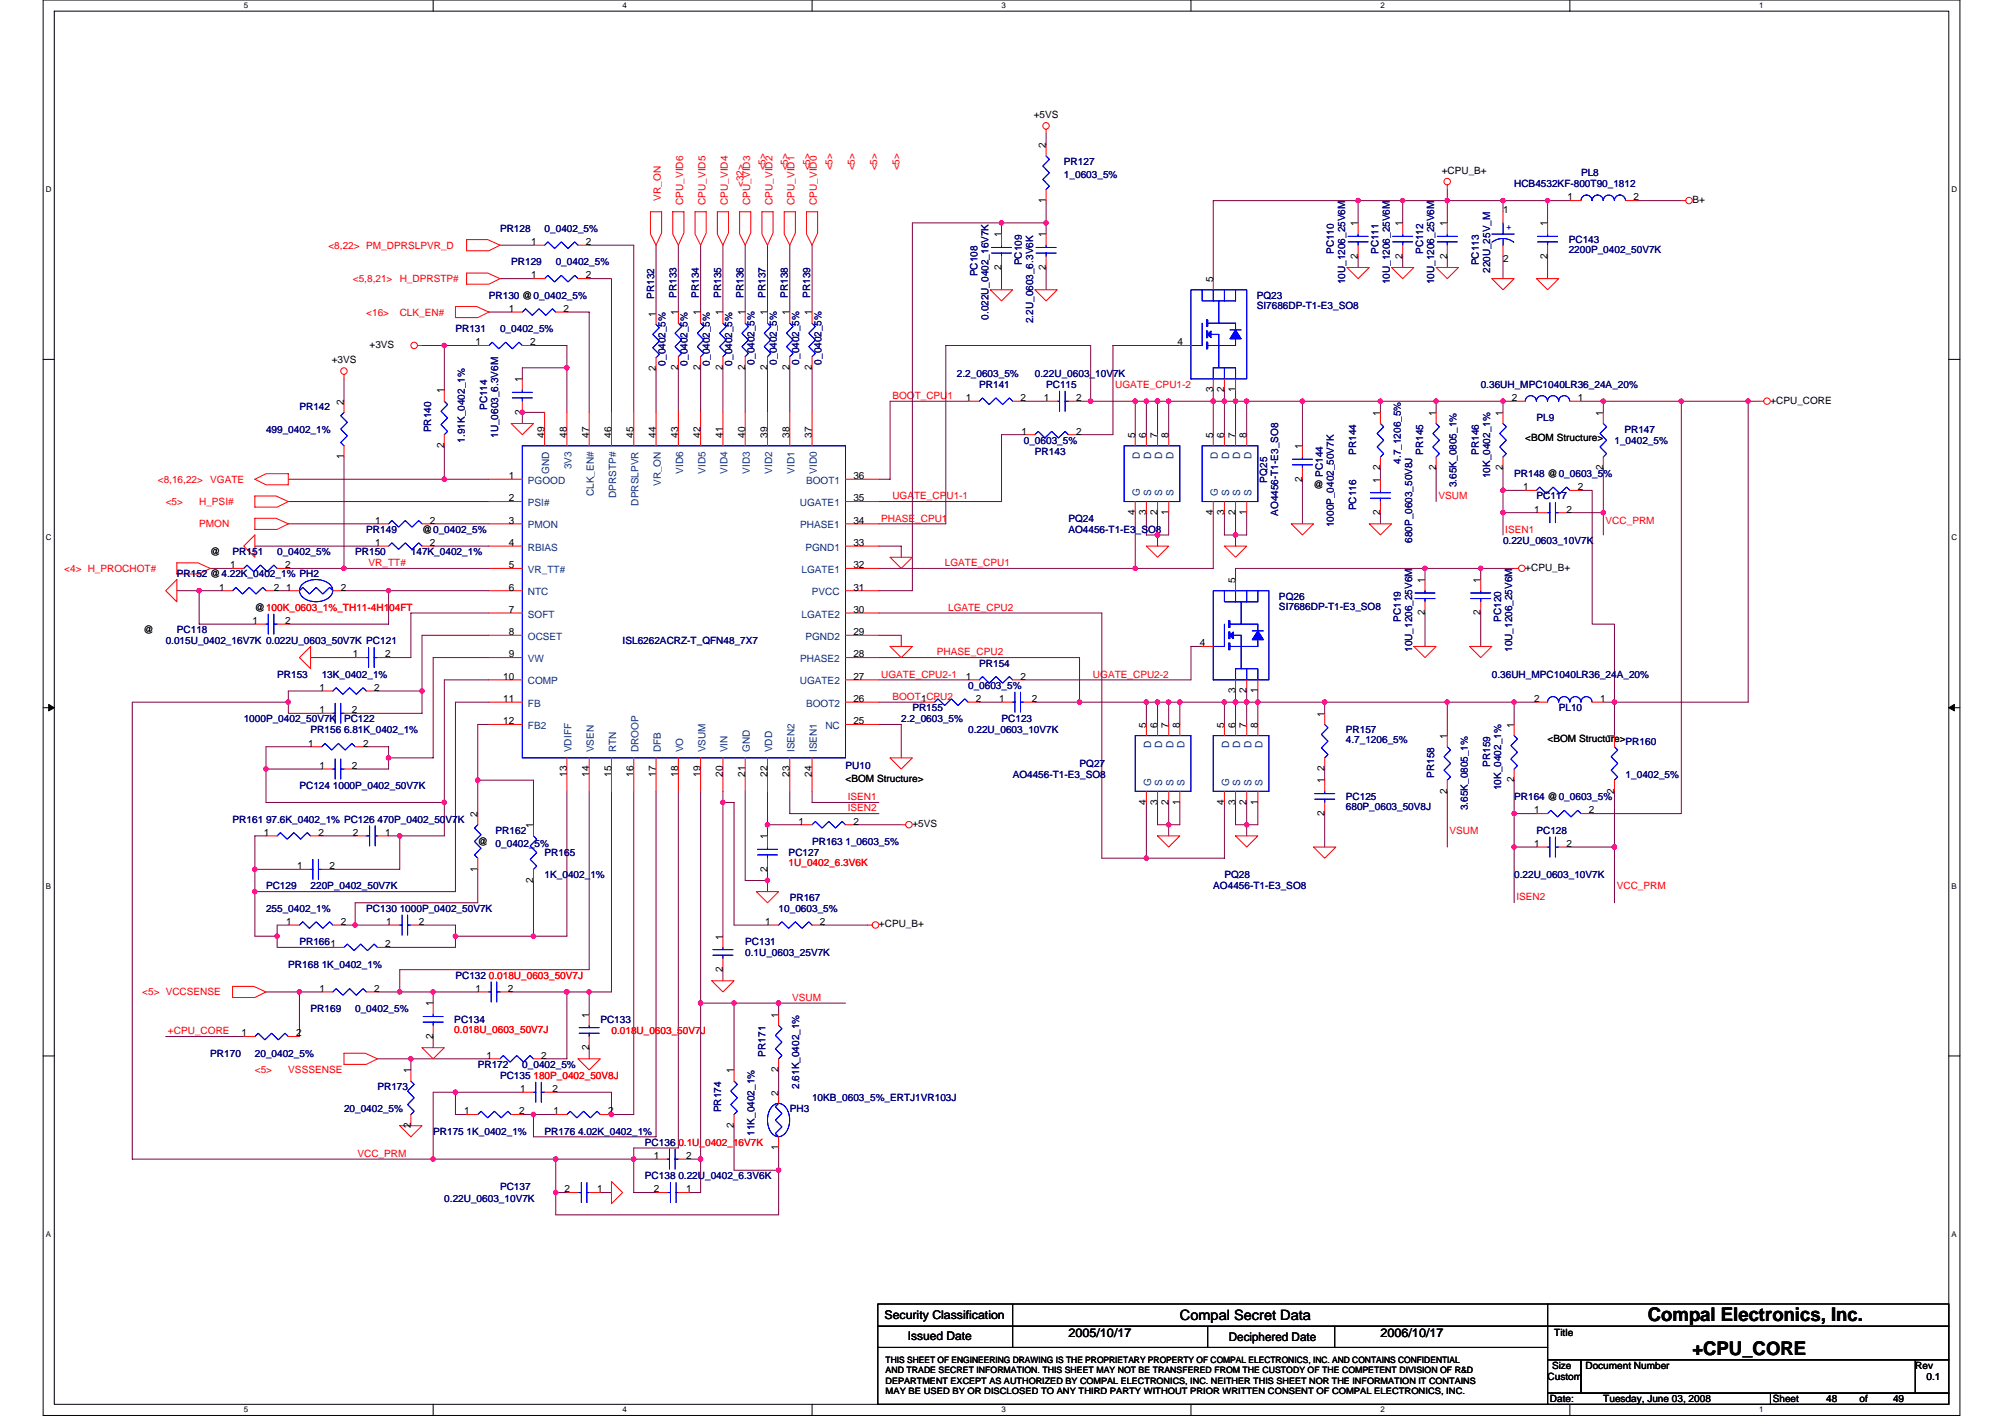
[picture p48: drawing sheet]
<svg xmlns="http://www.w3.org/2000/svg" width="297mm" height="210mm" viewBox="0 0 297 210" stroke-linecap="round" stroke-linejoin="round" font-family="sans-serif">
<defs><g id="words">
<g font-size="2.8">
<text x="244.1" y="195.7">Compal Electronics, Inc.</text>
<text x="250.7" y="200.7">+CPU_CORE</text>
</g>
<text font-size="2.1" x="174.8" y="195.6">Compal Secret Data</text>
<g font-size="1.8">
<text x="131" y="195.4">Security Classification</text>
<text x="134.5" y="198.5">Issued Date</text>
<text x="158.3" y="198.1">2005/10/17</text>
<text x="182.1" y="198.7">Deciphered Date</text>
<text x="204.5" y="198.1">2006/10/17</text>
</g>
<g font-size="1.5">
<text x="153.2" y="17.5">+5VS</text>
<text x="155" y="21.9" transform="rotate(-90 155 21.9)">2</text>
<text x="213.6" y="25.8">+CPU_B+</text>
<text x="232.2" y="29.7">1</text>
<text x="242" y="29.7">2</text>
<text x="148.4" y="35.2" transform="rotate(-90 148.4 35.2)">1</text>
<text x="155" y="35.2" transform="rotate(-90 155 35.2)">1</text>
<text x="155" y="30.1" transform="rotate(-90 155 30.1)">1</text>
<text x="201.2" y="33.5" transform="rotate(-90 201.2 33.5)">1</text>
<text x="207.8" y="33.5" transform="rotate(-90 207.8 33.5)">1</text>
<text x="214.4" y="33.5" transform="rotate(-90 214.4 33.5)">1</text>
<text x="222.7" y="31.5">1</text>
<text x="229.3" y="33.5" transform="rotate(-90 229.3 33.5)">1</text>
<text x="250.7" y="30.1">B+</text>
<text x="78.7" y="36.3">1</text>
<text x="78.7" y="41.3">1</text>
<text x="86.8" y="36.3">2</text>
<text x="86.8" y="41.3">2</text>
<text x="148.4" y="40" transform="rotate(-90 148.4 40)">2</text>
<text x="155" y="40" transform="rotate(-90 155 40)">2</text>
<text x="179.7" y="41.8" transform="rotate(-90 179.7 41.8)">5</text>
<text x="201.2" y="38.3" transform="rotate(-90 201.2 38.3)">2</text>
<text x="207.8" y="38.3" transform="rotate(-90 207.8 38.3)">2</text>
<text x="214.4" y="38.3" transform="rotate(-90 214.4 38.3)">2</text>
<text x="222.7" y="38.8">2</text>
<text x="229.3" y="38.3" transform="rotate(-90 229.3 38.3)">2</text>
<text x="75.4" y="46.2">1</text>
<text x="83.5" y="46.2">2</text>
<text x="97.2" y="46.9" transform="rotate(-90 97.2 46.9)">1</text>
<text x="100.5" y="46.7" transform="rotate(-90 100.5 46.7)">1</text>
<text x="103.8" y="46.7" transform="rotate(-90 103.8 46.7)">1</text>
<text x="107.1" y="46.7" transform="rotate(-90 107.1 46.7)">1</text>
<text x="110.4" y="46.7" transform="rotate(-90 110.4 46.7)">1</text>
<text x="113.7" y="46.7" transform="rotate(-90 113.7 46.7)">1</text>
<text x="117" y="46.7" transform="rotate(-90 117 46.7)">1</text>
<text x="120.3" y="46.7" transform="rotate(-90 120.3 46.7)">1</text>
<text x="49.1" y="53.8">+3VS</text>
<text x="54.8" y="51.5">+3VS</text>
<text x="70.4" y="51.2">1</text>
<text x="78.5" y="51.2">2</text>
<text x="174.5" y="51.2">4</text>
<text x="50.9" y="59.9" transform="rotate(-90 50.9 59.9)">2</text>
<text x="65.8" y="58.3" transform="rotate(-90 65.8 58.3)">1</text>
<text x="77.4" y="56.6" transform="rotate(-90 77.4 56.6)">1</text>
<text x="97.2" y="55" transform="rotate(-90 97.2 55)">2</text>
<text x="100.5" y="54.8" transform="rotate(-90 100.5 54.8)">2</text>
<text x="103.8" y="54.8" transform="rotate(-90 103.8 54.8)">2</text>
<text x="107.1" y="54.8" transform="rotate(-90 107.1 54.8)">2</text>
<text x="110.4" y="54.8" transform="rotate(-90 110.4 54.8)">2</text>
<text x="113.7" y="54.8" transform="rotate(-90 113.7 54.8)">2</text>
<text x="117" y="54.8" transform="rotate(-90 117 54.8)">2</text>
<text x="120.3" y="54.8" transform="rotate(-90 120.3 54.8)">2</text>
<text x="143.1" y="59.4">1</text>
<text x="151.2" y="59.4">2</text>
<text x="154.6" y="59.4">1</text>
<text x="159.4" y="59.4">2</text>
<text x="179.7" y="58.1" transform="rotate(-90 179.7 58.1)">3</text>
<text x="181.4" y="58.1" transform="rotate(-90 181.4 58.1)">2</text>
<text x="183" y="58.1" transform="rotate(-90 183 58.1)">1</text>
<text x="224" y="59.4">2</text>
<text x="233.7" y="59.4">1</text>
<text x="262.3" y="59.8">+CPU_CORE</text>
<text x="77.4" y="61.4" transform="rotate(-90 77.4 61.4)">2</text>
<text x="80.7" y="64.9" transform="rotate(-90 80.7 64.9)">49</text>
<text x="84" y="64.9" transform="rotate(-90 84 64.9)">48</text>
<text x="87.3" y="64.9" transform="rotate(-90 87.3 64.9)">47</text>
<text x="90.6" y="64.9" transform="rotate(-90 90.6 64.9)">46</text>
<text x="93.9" y="64.9" transform="rotate(-90 93.9 64.9)">45</text>
<text x="97.2" y="64.9" transform="rotate(-90 97.2 64.9)">44</text>
<text x="100.5" y="64.9" transform="rotate(-90 100.5 64.9)">43</text>
<text x="103.8" y="64.9" transform="rotate(-90 103.8 64.9)">42</text>
<text x="107.1" y="64.9" transform="rotate(-90 107.1 64.9)">41</text>
<text x="110.4" y="64.9" transform="rotate(-90 110.4 64.9)">40</text>
<text x="113.7" y="64.9" transform="rotate(-90 113.7 64.9)">39</text>
<text x="117" y="64.9" transform="rotate(-90 117 64.9)">38</text>
<text x="120.3" y="64.9" transform="rotate(-90 120.3 64.9)">37</text>
<text x="151.3" y="64.4">1</text>
<text x="159.4" y="64.4">2</text>
<text x="168.2" y="64.9" transform="rotate(-90 168.2 64.9)">5</text>
<text x="169.8" y="64.9" transform="rotate(-90 169.8 64.9)">6</text>
<text x="171.5" y="64.9" transform="rotate(-90 171.5 64.9)">7</text>
<text x="173.1" y="64.9" transform="rotate(-90 173.1 64.9)">8</text>
<text x="179.7" y="64.9" transform="rotate(-90 179.7 64.9)">5</text>
<text x="181.4" y="64.9" transform="rotate(-90 181.4 64.9)">6</text>
<text x="183" y="64.9" transform="rotate(-90 183 64.9)">7</text>
<text x="184.7" y="64.9" transform="rotate(-90 184.7 64.9)">8</text>
<text x="204.5" y="61.6" transform="rotate(-90 204.5 61.6)">1</text>
<text x="212.7" y="61.6" transform="rotate(-90 212.7 61.6)">1</text>
<text x="222.6" y="61.6" transform="rotate(-90 222.6 61.6)">1</text>
<text x="226" y="65.4">&lt;BOM Structure&gt;</text>
<text x="237.5" y="61.6" transform="rotate(-90 237.5 61.6)">1</text>
<text x="50.9" y="68" transform="rotate(-90 50.9 68)">1</text>
<text x="65.8" y="66.4" transform="rotate(-90 65.8 66.4)">2</text>
<text x="75.4" y="71">1</text>
<text x="126.4" y="71">36</text>
<text x="192.9" y="71.3" transform="rotate(-90 192.9 71.3)">2</text>
<text x="192.9" y="66.5" transform="rotate(-90 192.9 66.5)">1</text>
<text x="204.5" y="71.5" transform="rotate(-90 204.5 71.5)">1</text>
<text x="204.5" y="69.7" transform="rotate(-90 204.5 69.7)">2</text>
<text x="212.7" y="69.7" transform="rotate(-90 212.7 69.7)">2</text>
<text x="222.6" y="69.7" transform="rotate(-90 222.6 69.7)">2</text>
<text x="237.5" y="69.7" transform="rotate(-90 237.5 69.7)">2</text>
<text x="55.6" y="77.6">1</text>
<text x="63.7" y="77.6">2</text>
<text x="75.4" y="74.3">2</text>
<text x="75.4" y="77.6">3</text>
<text x="126.4" y="74.3">35</text>
<text x="126.4" y="77.6">34</text>
<text x="168.2" y="76.3" transform="rotate(-90 168.2 76.3)">4</text>
<text x="169.8" y="76.3" transform="rotate(-90 169.8 76.3)">3</text>
<text x="171.5" y="76.3" transform="rotate(-90 171.5 76.3)">2</text>
<text x="173.1" y="76.3" transform="rotate(-90 173.1 76.3)">1</text>
<text x="179.7" y="76.3" transform="rotate(-90 179.7 76.3)">4</text>
<text x="181.4" y="76.3" transform="rotate(-90 181.4 76.3)">3</text>
<text x="183" y="76.3" transform="rotate(-90 183 76.3)">2</text>
<text x="184.7" y="76.3" transform="rotate(-90 184.7 76.3)">1</text>
<text x="194.6" y="72.3">@</text>
<text x="204.5" y="76.3" transform="rotate(-90 204.5 76.3)">2</text>
<text x="225.6" y="72.6">1</text>
<text x="227.3" y="75.9">1</text>
<text x="232.1" y="75.9">2</text>
<text x="233.7" y="72.6">2</text>
<text x="31.2" y="82.2">@</text>
<text x="55.6" y="80.9">1</text>
<text x="62.5" y="78.9">@0_0402_5%</text>
<text x="63.7" y="80.9">2</text>
<text x="75.4" y="80.9">4</text>
<text x="126.4" y="80.9">33</text>
<text x="32.5" y="87.5">1</text>
<text x="34.1" y="84.2">1</text>
<text x="40.6" y="87.5">2</text>
<text x="42.2" y="84.2">2</text>
<text x="42.4" y="87.5">1</text>
<text x="50.5" y="87.5">2</text>
<text x="75.4" y="84.2">5</text>
<text x="75.4" y="87.5">6</text>
<text x="126.4" y="87.5">31</text>
<text x="126.4" y="84.2">32</text>
<text x="183" y="86.3" transform="rotate(-90 183 86.3)">5</text>
<text x="211.1" y="86.3" transform="rotate(-90 211.1 86.3)">1</text>
<text x="219.3" y="86.3" transform="rotate(-90 219.3 86.3)">1</text>
<text x="226" y="84.5">+CPU_B+</text>
<text x="21.2" y="93.8">@</text>
<text x="37.4" y="92.4">1</text>
<text x="37.8" y="90.5">@100K_0603_1%_TH11-4H104FT</text>
<text x="42.2" y="92.4">2</text>
<text x="75.4" y="90.8">7</text>
<text x="75.4" y="94.1">8</text>
<text x="126.4" y="94.1">29</text>
<text x="126.4" y="90.8">30</text>
<text x="177.8" y="95.7">4</text>
<text x="211.1" y="91.1" transform="rotate(-90 211.1 91.1)">2</text>
<text x="219.3" y="91.1" transform="rotate(-90 219.3 91.1)">2</text>
<text x="52.3" y="97.4">1</text>
<text x="57.1" y="97.4">2</text>
<text x="74.6" y="100.7">10</text>
<text x="75.4" y="97.4">9</text>
<text x="126.4" y="100.7">27</text>
<text x="126.4" y="97.4">28</text>
<text x="143.1" y="100.7">1</text>
<text x="151.2" y="100.7">2</text>
<text x="47.3" y="102.3">1</text>
<text x="47.3" y="105.6">1</text>
<text x="52.1" y="105.6">2</text>
<text x="55.4" y="102.3">2</text>
<text x="74.6" y="104">11</text>
<text x="74.6" y="107.3">12</text>
<text x="126.4" y="107.3">25</text>
<text x="126.4" y="104">26</text>
<text x="136.5" y="104">1</text>
<text x="144.6" y="104">2</text>
<text x="148" y="104">1</text>
<text x="152.8" y="104">2</text>
<text x="169.8" y="107.8" transform="rotate(-90 169.8 107.8)">5</text>
<text x="171.5" y="107.8" transform="rotate(-90 171.5 107.8)">6</text>
<text x="173.1" y="107.8" transform="rotate(-90 173.1 107.8)">7</text>
<text x="174.8" y="107.8" transform="rotate(-90 174.8 107.8)">8</text>
<text x="181.4" y="107.8" transform="rotate(-90 181.4 107.8)">5</text>
<text x="183" y="102.7" transform="rotate(-90 183 102.7)">3</text>
<text x="183" y="107.8" transform="rotate(-90 183 107.8)">6</text>
<text x="184.7" y="102.7" transform="rotate(-90 184.7 102.7)">2</text>
<text x="184.7" y="107.8" transform="rotate(-90 184.7 107.8)">7</text>
<text x="186.3" y="102.7" transform="rotate(-90 186.3 102.7)">1</text>
<text x="186.3" y="107.8" transform="rotate(-90 186.3 107.8)">8</text>
<text x="196.2" y="106.2" transform="rotate(-90 196.2 106.2)">1</text>
<text x="224.3" y="107.8" transform="rotate(-90 224.3 107.8)">1</text>
<text x="227.3" y="104">2</text>
<text x="237" y="104">1</text>
<text x="45.7" y="110.6">1</text>
<text x="47.3" y="113.9">1</text>
<text x="52.1" y="113.9">2</text>
<text x="53.8" y="110.6">2</text>
<text x="214.4" y="109.5" transform="rotate(-90 214.4 109.5)">1</text>
<text x="229.3" y="110">&lt;BOM Structure&gt;PR160</text>
<text x="239.2" y="109.5" transform="rotate(-90 239.2 109.5)">1</text>
<text x="84" y="115.1" transform="rotate(-90 84 115.1)">13</text>
<text x="87.3" y="115.1" transform="rotate(-90 87.3 115.1)">14</text>
<text x="90.6" y="115.1" transform="rotate(-90 90.6 115.1)">15</text>
<text x="93.9" y="115.1" transform="rotate(-90 93.9 115.1)">16</text>
<text x="97.2" y="115.1" transform="rotate(-90 97.2 115.1)">17</text>
<text x="100.5" y="115.1" transform="rotate(-90 100.5 115.1)">18</text>
<text x="103.8" y="115.1" transform="rotate(-90 103.8 115.1)">19</text>
<text x="107.1" y="115.1" transform="rotate(-90 107.1 115.1)">20</text>
<text x="110.4" y="115.1" transform="rotate(-90 110.4 115.1)">21</text>
<text x="113.7" y="115.1" transform="rotate(-90 113.7 115.1)">22</text>
<text x="117" y="115.1" transform="rotate(-90 117 115.1)">23</text>
<text x="120.3" y="115.1" transform="rotate(-90 120.3 115.1)">24</text>
<text x="125.3" y="115.9">&lt;BOM Structure&gt;</text>
<text x="169.8" y="119.2" transform="rotate(-90 169.8 119.2)">4</text>
<text x="171.5" y="119.2" transform="rotate(-90 171.5 119.2)">3</text>
<text x="173.1" y="119.2" transform="rotate(-90 173.1 119.2)">2</text>
<text x="174.8" y="119.2" transform="rotate(-90 174.8 119.2)">1</text>
<text x="181.4" y="119.2" transform="rotate(-90 181.4 119.2)">4</text>
<text x="183" y="119.2" transform="rotate(-90 183 119.2)">3</text>
<text x="184.7" y="119.2" transform="rotate(-90 184.7 119.2)">2</text>
<text x="186.3" y="119.2" transform="rotate(-90 186.3 119.2)">1</text>
<text x="196.2" y="116.1" transform="rotate(-90 196.2 116.1)">1</text>
<text x="196.2" y="114.3" transform="rotate(-90 196.2 114.3)">2</text>
<text x="214.4" y="117.6" transform="rotate(-90 214.4 117.6)">2</text>
<text x="224.3" y="115.9" transform="rotate(-90 224.3 115.9)">2</text>
<text x="239.2" y="117.6" transform="rotate(-90 239.2 117.6)">2</text>
<text x="39.1" y="123.8">1</text>
<text x="47.2" y="123.8">2</text>
<text x="52.3" y="123.8">2</text>
<text x="57.1" y="123.8">1</text>
<text x="70.8" y="121" transform="rotate(-90 70.8 121)">2</text>
<text x="70.8" y="125.2">@</text>
<text x="79" y="122.7" transform="rotate(-90 79 122.7)">1</text>
<text x="113.7" y="124.3" transform="rotate(-90 113.7 124.3)">1</text>
<text x="118.3" y="122.2">1</text>
<text x="126.4" y="122.2">2</text>
<text x="135.2" y="122.5">+5VS</text>
<text x="196.2" y="120.9" transform="rotate(-90 196.2 120.9)">2</text>
<text x="227.3" y="125.5">1</text>
<text x="227.3" y="120.5">1</text>
<text x="232.1" y="125.5">2</text>
<text x="235.4" y="120.5">2</text>
<text x="44" y="128.8">1</text>
<text x="48.8" y="128.8">2</text>
<text x="70.8" y="129.1" transform="rotate(-90 70.8 129.1)">1</text>
<text x="79" y="130.8" transform="rotate(-90 79 130.8)">2</text>
<text x="113.7" y="129.1" transform="rotate(-90 113.7 129.1)">2</text>
<text x="42.4" y="137">1</text>
<text x="50.5" y="137">2</text>
<text x="57.2" y="137">1</text>
<text x="62" y="137">2</text>
<text x="113.4" y="137">1</text>
<text x="121.5" y="137">2</text>
<text x="130.2" y="137.4">+CPU_B+</text>
<text x="57.1" y="140.3">2</text>
<text x="107.1" y="144" transform="rotate(-90 107.1 144)">2</text>
<text x="107.1" y="139.2" transform="rotate(-90 107.1 139.2)">1</text>
<text x="47.3" y="146.9">1</text>
<text x="55.4" y="146.9">2</text>
<text x="64.2" y="149.1" transform="rotate(-90 64.2 149.1)">1</text>
<text x="70.4" y="146.9">1</text>
<text x="75.2" y="146.9">2</text>
<text x="35.8" y="153.5">1</text>
<text x="43.9" y="153.5">2</text>
<text x="64.2" y="153.9" transform="rotate(-90 64.2 153.9)">2</text>
<text x="87.3" y="155.5" transform="rotate(-90 87.3 155.5)">2</text>
<text x="87.3" y="150.7" transform="rotate(-90 87.3 150.7)">1</text>
<text x="115.3" y="150.7" transform="rotate(-90 115.3 150.7)">1</text>
<text x="60.9" y="159" transform="rotate(-90 60.9 159)">1</text>
<text x="72.1" y="156.8">1</text>
<text x="77" y="161.8">1</text>
<text x="80.2" y="156.8">2</text>
<text x="81.8" y="161.8">2</text>
<text x="108.7" y="159" transform="rotate(-90 108.7 159)">1</text>
<text x="115.3" y="158.8" transform="rotate(-90 115.3 158.8)">2</text>
<text x="60.9" y="167.1" transform="rotate(-90 60.9 167.1)">2</text>
<text x="68.8" y="165.1">1</text>
<text x="76.9" y="165.1">2</text>
<text x="82" y="165.1">1</text>
<text x="90.1" y="165.1">2</text>
<text x="108.7" y="167.1" transform="rotate(-90 108.7 167.1)">2</text>
<text x="115.3" y="162.3" transform="rotate(-90 115.3 162.3)">2</text>
<text x="96.9" y="171.7">1</text>
<text x="101.7" y="171.7">2</text>
<text x="115.3" y="170.4" transform="rotate(-90 115.3 170.4)">1</text>
<text x="83.6" y="176.6">2</text>
<text x="88.5" y="176.6">1</text>
<text x="96.9" y="176.6">2</text>
<text x="101.7" y="176.6">1</text>
<text x="230.3" y="198">Title</text>
<text x="229.9" y="202.8">Size</text>
<text x="234.9" y="202.8">Document Number</text>
<text x="283.8" y="202.8">Rev</text>
<text x="229.3" y="204.4">Custom</text>
<text x="229.6" y="207.7">Date:</text>
<text x="237.5" y="207.7">Tuesday, June 03, 2008</text>
<text x="262.6" y="207.7">Sheet</text>
<text x="270.5" y="207.7">48</text>
<text x="275.5" y="207.7">of</text>
<text x="280.5" y="207.7">49</text>
<text x="285.4" y="204.4">0.1</text>
</g>
<g font-size="1.5" fill="#f00">
<text x="97.9" y="29.7" transform="rotate(-90 97.9 29.7)">VR_ON</text>
<text x="110.1" y="27.7" transform="rotate(-90 110.1 27.7)">&lt;32&gt;</text>
<text x="113.4" y="25.3" transform="rotate(-90 113.4 25.3)">&lt;5&gt;</text>
<text x="116.7" y="25.3" transform="rotate(-90 116.7 25.3)">&lt;5&gt;</text>
<text x="120" y="25.3" transform="rotate(-90 120 25.3)">&lt;5&gt;</text>
<text x="123.3" y="25.3" transform="rotate(-90 123.3 25.3)">&lt;5&gt;</text>
<text x="126.6" y="25.3" transform="rotate(-90 126.6 25.3)">&lt;5&gt;</text>
<text x="129.9" y="25.3" transform="rotate(-90 129.9 25.3)">&lt;5&gt;</text>
<text x="133.2" y="25.3" transform="rotate(-90 133.2 25.3)">&lt;5&gt;</text>
<text x="101.2" y="30.4" transform="rotate(-90 101.2 30.4)">CPU_VID6</text>
<text x="104.5" y="30.4" transform="rotate(-90 104.5 30.4)">CPU_VID5</text>
<text x="107.8" y="30.4" transform="rotate(-90 107.8 30.4)">CPU_VID4</text>
<text x="111.1" y="30.4" transform="rotate(-90 111.1 30.4)">CPU_VID3</text>
<text x="114.4" y="30.4" transform="rotate(-90 114.4 30.4)">CPU_VID2</text>
<text x="117.7" y="30.4" transform="rotate(-90 117.7 30.4)">CPU_VID1</text>
<text x="121" y="30.4" transform="rotate(-90 121 30.4)">CPU_VID0</text>
<text x="48.7" y="36.8">&lt;8,22&gt; PM_DPRSLPVR_D</text>
<text x="52.3" y="41.8">&lt;5,8,21&gt;</text>
<text x="59.2" y="41.8">H_DPRSTP#</text>
<text x="54.3" y="46.7">&lt;16&gt;</text>
<text x="59.2" y="46.7">CLK_EN#</text>
<text x="132.2" y="59.1">BOOT_CPU1</text>
<text x="165.2" y="57.4">UGATE_CPU1-2</text>
<text x="23.4" y="71.5">&lt;8,16,22&gt;</text>
<text x="31.2" y="71.5">VGATE</text>
<text x="24.5" y="74.8">&lt;5&gt;</text>
<text x="29.5" y="74.8">H_PSI#</text>
<text x="130.6" y="77.3">PHASE_CPU1</text>
<text x="132.2" y="74">UGATE_CPU1-1</text>
<text x="213.1" y="74">VSUM</text>
<text x="237.9" y="77.6">VCC_PRM</text>
<text x="29.5" y="78.1">PMON</text>
<text x="54.6" y="83.9">VR_TT#</text>
<text x="140" y="83.9">LGATE_CPU1</text>
<text x="223" y="78.9">ISEN1</text>
<text x="9.5" y="84.7">&lt;4&gt; H_PROCHOT#</text>
<text x="140.5" y="90.5">LGATE_CPU2</text>
<text x="130.6" y="100.4">UGATE_CPU2-1</text>
<text x="138.8" y="97.1">PHASE_CPU2</text>
<text x="161.9" y="100.4">UGATE_CPU2-2</text>
<text x="132.2" y="103.7">BOOT_CPU2</text>
<text x="125.6" y="118.5">ISEN1</text>
<text x="125.6" y="120.2">ISEN2</text>
<text x="214.8" y="123.5">VSUM</text>
<text x="116.8" y="128.3">1U_0402_6.3V6K</text>
<text x="239.5" y="131.7">VCC_PRM</text>
<text x="224.7" y="133.4">ISEN2</text>
<text x="21.1" y="147.4">&lt;5&gt; VCCSENSE</text>
<text x="72.4" y="145">0.018U_0603_50V7J</text>
<text x="117.3" y="148.3">VSUM</text>
<text x="24.9" y="153.2">+CPU_CORE</text>
<text x="67.3" y="153.1">0.018U_0603_50V7J</text>
<text x="90.6" y="153.2">0.018U_0603_50V7J</text>
<text x="37.8" y="159">&lt;5&gt;</text>
<text x="42.7" y="159">VSSSENSE</text>
<text x="79" y="159.8">180P_0402_50V8J</text>
<text x="53" y="171.4">VCC_PRM</text>
<text x="100.5" y="169.7">0.1U_0402_16V7K</text>
</g>
<g font-size="1.5" fill="#000080">
<text x="157.6" y="24.4">PR127</text>
<text x="157.6" y="26.4">1_0603_5%</text>
<text x="224.3" y="27.7">HCB4532KF-800T90_1812</text>
<text x="234.2" y="26.1">PL8</text>
<text x="74.1" y="34.4">PR128</text>
<text x="80.7" y="34.4">0_0402_5%</text>
<text x="75.7" y="39.3">PR129</text>
<text x="82.3" y="39.3">0_0402_5%</text>
<text x="144.8" y="40.9" transform="rotate(-90 144.8 40.9)">PC108</text>
<text x="151.4" y="39.3" transform="rotate(-90 151.4 39.3)">PC109</text>
<text x="197.6" y="37.6" transform="rotate(-90 197.6 37.6)">PC110</text>
<text x="204.2" y="37.6" transform="rotate(-90 204.2 37.6)">PC111</text>
<text x="210.8" y="37.6" transform="rotate(-90 210.8 37.6)">PC112</text>
<text x="219.1" y="39.3" transform="rotate(-90 219.1 39.3)">PC113</text>
<text x="220.7" y="40.4" transform="rotate(-90 220.7 40.4)">220U_25V_M</text>
<text x="232.4" y="36">PC143</text>
<text x="232.4" y="37.5">2200P_0402_50V7K</text>
<text x="72.4" y="44.3">PR130 @0_0402_5%</text>
<text x="96.9" y="44.2" transform="rotate(-90 96.9 44.2)">PR132</text>
<text x="100.2" y="44.1" transform="rotate(-90 100.2 44.1)">PR133</text>
<text x="103.5" y="44.1" transform="rotate(-90 103.5 44.1)">PR134</text>
<text x="106.8" y="44.1" transform="rotate(-90 106.8 44.1)">PR135</text>
<text x="110.1" y="44.1" transform="rotate(-90 110.1 44.1)">PR136</text>
<text x="113.4" y="44.1" transform="rotate(-90 113.4 44.1)">PR137</text>
<text x="116.7" y="44.1" transform="rotate(-90 116.7 44.1)">PR138</text>
<text x="120" y="44.1" transform="rotate(-90 120 44.1)">PR139</text>
<text x="146.4" y="47.4" transform="rotate(-90 146.4 47.4)">0.022U_0402_16V7K</text>
<text x="153.1" y="47.9" transform="rotate(-90 153.1 47.9)">2.2U_0603_6.3V6K</text>
<text x="186.2" y="44.3">PQ23</text>
<text x="186.2" y="45.7">SI7686DP-T1-E3_SO8</text>
<text x="199.3" y="42.1" transform="rotate(-90 199.3 42.1)">10U_1206_25V6M</text>
<text x="205.9" y="42.1" transform="rotate(-90 205.9 42.1)">10U_1206_25V6M</text>
<text x="212.5" y="42.1" transform="rotate(-90 212.5 42.1)">10U_1206_25V6M</text>
<text x="67.5" y="49.2">PR131</text>
<text x="74.1" y="49.2">0_0402_5%</text>
<text x="111.8" y="54" transform="rotate(-90 111.8 54)">0_0402_5%</text>
<text x="115.1" y="54" transform="rotate(-90 115.1 54)">0_0402_5%</text>
<text x="118.4" y="54" transform="rotate(-90 118.4 54)">0_0402_5%</text>
<text x="121.7" y="54" transform="rotate(-90 121.7 54)">0_0402_5%</text>
<text x="98.6" y="54.1" transform="rotate(-90 98.6 54.1)">0_0402_5%</text>
<text x="101.9" y="54.1" transform="rotate(-90 101.9 54.1)">0_0402_5%</text>
<text x="105.2" y="54.1" transform="rotate(-90 105.2 54.1)">0_0402_5%</text>
<text x="108.5" y="54.1" transform="rotate(-90 108.5 54.1)">0_0402_5%</text>
<text x="141.8" y="55.8">2.2_0603_5%</text>
<text x="145.1" y="57.5">PR141</text>
<text x="153.3" y="55.8">0.22U_0603_10V7K</text>
<text x="155" y="57.5">PC115</text>
<text x="219.4" y="57.5">0.36UH_MPC1040LR36_24A_20%</text>
<text x="39.4" y="64.1">499_0402_1%</text>
<text x="44.4" y="60.8">PR142</text>
<text x="63.9" y="64.1" transform="rotate(-90 63.9 64.1)">PR140</text>
<text x="68.9" y="65.6" transform="rotate(-90 68.9 65.6)">1.91K_0402_1%</text>
<text x="72.2" y="60.7" transform="rotate(-90 72.2 60.7)">PC114</text>
<text x="73.8" y="64.9" transform="rotate(-90 73.8 64.9)">1U_0603_6.3V6M</text>
<text x="151.7" y="65.7">0_0603_5%</text>
<text x="227.6" y="62.4">PL9</text>
<text x="239.2" y="65.7">1_0402_5%</text>
<text x="240.7" y="64.1">PR147</text>
<text x="153.3" y="67.4">PR143</text>
<text x="187.7" y="71.5" transform="rotate(-90 187.7 71.5)">PQ25</text>
<text x="196" y="70.7" transform="rotate(-90 196 70.7)">PC144</text>
<text x="200.9" y="67.4" transform="rotate(-90 200.9 67.4)">PR144</text>
<text x="207.5" y="68.7" transform="rotate(-90 207.5 68.7)">4.7_1206_5%</text>
<text x="210.8" y="67.4" transform="rotate(-90 210.8 67.4)">PR145</text>
<text x="219.1" y="67.4" transform="rotate(-90 219.1 67.4)">PR146</text>
<text x="220.7" y="70.8" transform="rotate(-90 220.7 70.8)">10K_0402_1%</text>
<text x="224.3" y="70.7">PR148 @0_0603_5%</text>
<text x="158.3" y="77.3">PQ24</text>
<text x="189.4" y="76.4" transform="rotate(-90 189.4 76.4)">AO4456-T1-E3_SO8</text>
<text x="200.9" y="75.6" transform="rotate(-90 200.9 75.6)">PC116</text>
<text x="215.8" y="72.2" transform="rotate(-90 215.8 72.2)">3.65K_0805_1%</text>
<text x="227.6" y="74">PC117</text>
<text x="34.5" y="82.2">PR151</text>
<text x="41.1" y="82.2">0_0402_5%</text>
<text x="52.6" y="82.2">PR150</text>
<text x="54.3" y="78.9">PR149</text>
<text x="60.9" y="82.2">147K_0402_1%</text>
<text x="158.3" y="78.9">AO4456-T1-E3_SO8</text>
<text x="197.6" y="78.1" transform="rotate(-90 197.6 78.1)">1000P_0402_50V7K</text>
<text x="209.2" y="80.4" transform="rotate(-90 209.2 80.4)">680P_0603_50V8J</text>
<text x="222.7" y="80.6">0.22U_0603_10V7K</text>
<text x="26.2" y="85.5">PR152 @4.22K_0402_1% PH2</text>
<text x="189.5" y="88.8">PQ26</text>
<text x="24.5" y="95.4">0.015U_0402_16V7K 0.022U_0603_50V7K PC121</text>
<text x="26.2" y="93.8">PC118</text>
<text x="92.2" y="95.4">ISL6262ACRZ-T_QFN48_7X7</text>
<text x="189.5" y="90.3">SI7686DP-T1-E3_SO8</text>
<text x="207.5" y="92.1" transform="rotate(-90 207.5 92.1)">PC119</text>
<text x="222.4" y="92.1" transform="rotate(-90 222.4 92.1)">PC120</text>
<text x="41.1" y="100.4">PR153</text>
<text x="47.7" y="100.4">13K_0402_1%</text>
<text x="145.1" y="98.7">PR154</text>
<text x="209.2" y="96.6" transform="rotate(-90 209.2 96.6)">10U_1206_25V6M</text>
<text x="221" y="100.4">0.36UH_MPC1040LR36_24A_20%</text>
<text x="224" y="96.6" transform="rotate(-90 224 96.6)">10U_1206_25V6M</text>
<text x="36.1" y="107">1000P_0402_50V7K</text>
<text x="51" y="107">PC122</text>
<text x="133.5" y="107">2.2_0603_5%</text>
<text x="135.2" y="105.3">PR155</text>
<text x="143.4" y="102">0_0603_5%</text>
<text x="148.4" y="107">PC123</text>
<text x="230.9" y="105.3">PL10</text>
<text x="46" y="108.6">PR156 6.81K_0402_1%</text>
<text x="125.3" y="113.9">PU10</text>
<text x="143.4" y="108.6">0.22U_0603_10V7K</text>
<text x="159.9" y="113.6">PQ27</text>
<text x="199.4" y="108.6">PR157</text>
<text x="199.4" y="110.1">4.7_1206_5%</text>
<text x="220.7" y="113.6" transform="rotate(-90 220.7 113.6)">PR159</text>
<text x="44.4" y="116.9">PC124 1000P_0402_50V7K</text>
<text x="150" y="115.3">AO4456-T1-E3_SO8</text>
<text x="199.4" y="118.6">PC125</text>
<text x="212.5" y="115.2" transform="rotate(-90 212.5 115.2)">PR158</text>
<text x="222.4" y="117.1" transform="rotate(-90 222.4 117.1)">10K_0402_1%</text>
<text x="224.3" y="118.6">PR164 @0_0603_5%</text>
<text x="240.8" y="115.3">1_0402_5%</text>
<text x="34.5" y="121.9">PR161 97.6K_0402_1% PC126 470P_0402_50V7K</text>
<text x="73.4" y="123.5">PR162</text>
<text x="73.4" y="125.5">0_0402_5%</text>
<text x="120.3" y="125.2">PR163 1_0603_5%</text>
<text x="199.4" y="120">680P_0603_50V8J</text>
<text x="217.4" y="120" transform="rotate(-90 217.4 120)">3.65K_0805_1%</text>
<text x="227.6" y="123.5">PC128</text>
<text x="39.4" y="131.8">PC129</text>
<text x="46" y="131.8">220P_0402_50V7K</text>
<text x="80.7" y="126.8">PR165</text>
<text x="80.7" y="130.1">1K_0402_1%</text>
<text x="116.8" y="126.8">PC127</text>
<text x="179.7" y="131.8">AO4456-T1-E3_SO8</text>
<text x="181.4" y="130.1">PQ28</text>
<text x="224.3" y="130.1">0.22U_0603_10V7K</text>
<text x="39.4" y="135.1">255_0402_1%</text>
<text x="54.3" y="135.1">PC130 1000P_0402_50V7K</text>
<text x="115.4" y="135.1">10_0603_5%</text>
<text x="117" y="133.4">PR167</text>
<text x="42.7" y="143.3">PR168 1K_0402_1%</text>
<text x="44.4" y="140">PR1661</text>
<text x="110.4" y="140">PC131</text>
<text x="110.4" y="141.7">0.1U_0603_25V7K</text>
<text x="46" y="149.9">PR169</text>
<text x="52.6" y="149.9">0_0402_5%</text>
<text x="67.5" y="145">PC132</text>
<text x="67.3" y="151.6">PC134</text>
<text x="88.9" y="151.6">PC133</text>
<text x="31.2" y="156.5">PR170</text>
<text x="37.8" y="156.5">20_0402_5%</text>
<text x="55.9" y="161.5">PR173</text>
<text x="70.8" y="158.2">PR172</text>
<text x="74.1" y="159.8">PC135</text>
<text x="77.4" y="158.2">0_0402_5%</text>
<text x="113.4" y="156.5" transform="rotate(-90 113.4 156.5)">PR171</text>
<text x="118.4" y="161.3" transform="rotate(-90 118.4 161.3)">2.61K_0402_1%</text>
<text x="51" y="164.8">20_0402_5%</text>
<text x="106.8" y="164.8" transform="rotate(-90 106.8 164.8)">PR174</text>
<text x="117" y="164.8">PH3</text>
<text x="120.3" y="163.1">10KB_0603_5%_ERTJ1VR103J</text>
<text x="64.2" y="168.1">PR175 1K_0402_1%</text>
<text x="80.7" y="168.1">PR176 4.02K_0402_1%</text>
<text x="95.5" y="169.7">PC136</text>
<text x="111.8" y="168.2" transform="rotate(-90 111.8 168.2)">11K_0402_1%</text>
<text x="65.8" y="178">0.22U_0603_10V7K</text>
<text x="74.1" y="176.3">PC137</text>
<text x="95.5" y="174.7">PC138 0.22U_0402_6.3V6K</text>
</g>
<text font-size="1.5" fill="#00f" x="223.2" y="34">+</text>
<g font-size="1.5" fill="#004080">
<text x="78.2" y="71.7">PGOOD</text>
<text x="81.4" y="70.2" transform="rotate(-90 81.4 70.2)">GND</text>
<text x="84.7" y="69.5" transform="rotate(-90 84.7 69.5)">3V3</text>
<text x="101.2" y="70.2" transform="rotate(-90 101.2 70.2)">VID6</text>
<text x="104.5" y="70.2" transform="rotate(-90 104.5 70.2)">VID5</text>
<text x="107.8" y="70.2" transform="rotate(-90 107.8 70.2)">VID4</text>
<text x="111.1" y="70.2" transform="rotate(-90 111.1 70.2)">VID3</text>
<text x="114.4" y="70.2" transform="rotate(-90 114.4 70.2)">VID2</text>
<text x="117.7" y="70.2" transform="rotate(-90 117.7 70.2)">VID1</text>
<text x="119.4" y="71.7">BOOT1</text>
<text x="121" y="70.2" transform="rotate(-90 121 70.2)">VID0</text>
<text x="168.9" y="67.9" transform="rotate(-90 168.9 67.9)">D</text>
<text x="170.5" y="67.9" transform="rotate(-90 170.5 67.9)">D</text>
<text x="172.2" y="67.9" transform="rotate(-90 172.2 67.9)">D</text>
<text x="173.8" y="67.9" transform="rotate(-90 173.8 67.9)">D</text>
<text x="180.4" y="67.9" transform="rotate(-90 180.4 67.9)">D</text>
<text x="182.1" y="67.9" transform="rotate(-90 182.1 67.9)">D</text>
<text x="183.7" y="67.9" transform="rotate(-90 183.7 67.9)">D</text>
<text x="185.4" y="67.9" transform="rotate(-90 185.4 67.9)">D</text>
<text x="78.2" y="75">PSI#</text>
<text x="88" y="73.5" transform="rotate(-90 88 73.5)">CLK_EN#</text>
<text x="91.3" y="73.7" transform="rotate(-90 91.3 73.7)">DPRSTP#</text>
<text x="94.6" y="74.9" transform="rotate(-90 94.6 74.9)">DPRSLPVR</text>
<text x="97.9" y="72" transform="rotate(-90 97.9 72)">VR_ON</text>
<text x="118.5" y="75">UGATE1</text>
<text x="168.9" y="73.5" transform="rotate(-90 168.9 73.5)">G</text>
<text x="170.5" y="73.5" transform="rotate(-90 170.5 73.5)">S</text>
<text x="172.2" y="73.5" transform="rotate(-90 172.2 73.5)">S</text>
<text x="173.8" y="73.5" transform="rotate(-90 173.8 73.5)">S</text>
<text x="180.4" y="73.5" transform="rotate(-90 180.4 73.5)">G</text>
<text x="182.1" y="73.5" transform="rotate(-90 182.1 73.5)">S</text>
<text x="183.7" y="73.5" transform="rotate(-90 183.7 73.5)">S</text>
<text x="185.4" y="73.5" transform="rotate(-90 185.4 73.5)">S</text>
<text x="78.2" y="78.3">PMON</text>
<text x="78.2" y="81.6">RBIAS</text>
<text x="118.6" y="78.3">PHASE1</text>
<text x="119.3" y="81.6">PGND1</text>
<text x="78.2" y="84.9">VR_TT#</text>
<text x="78.2" y="88.2">NTC</text>
<text x="118.7" y="84.9">LGATE1</text>
<text x="120.3" y="88.2">PVCC</text>
<text x="78.2" y="91.5">SOFT</text>
<text x="78.2" y="94.8">OCSET</text>
<text x="118.7" y="91.5">LGATE2</text>
<text x="119.3" y="94.8">PGND2</text>
<text x="78.2" y="98.1">VW</text>
<text x="78.2" y="101.4">COMP</text>
<text x="118.5" y="101.4">UGATE2</text>
<text x="118.6" y="98.1">PHASE2</text>
<text x="78.2" y="104.7">FB</text>
<text x="78.2" y="108">FB2</text>
<text x="119.4" y="104.7">BOOT2</text>
<text x="122.3" y="108">NC</text>
<text x="84.7" y="111.4" transform="rotate(-90 84.7 111.4)">VDIFF</text>
<text x="88" y="111.4" transform="rotate(-90 88 111.4)">VSEN</text>
<text x="91.3" y="111.4" transform="rotate(-90 91.3 111.4)">RTN</text>
<text x="94.6" y="111.4" transform="rotate(-90 94.6 111.4)">DROOP</text>
<text x="97.9" y="111.4" transform="rotate(-90 97.9 111.4)">DFB</text>
<text x="101.2" y="111.4" transform="rotate(-90 101.2 111.4)">VO</text>
<text x="104.5" y="111.4" transform="rotate(-90 104.5 111.4)">VSUM</text>
<text x="107.8" y="111.4" transform="rotate(-90 107.8 111.4)">VIN</text>
<text x="111.1" y="111.4" transform="rotate(-90 111.1 111.4)">GND</text>
<text x="114.4" y="111.4" transform="rotate(-90 114.4 111.4)">VDD</text>
<text x="117.7" y="111.4" transform="rotate(-90 117.7 111.4)">ISEN2</text>
<text x="121" y="111.4" transform="rotate(-90 121 111.4)">ISEN1</text>
<text x="170.5" y="110.9" transform="rotate(-90 170.5 110.9)">D</text>
<text x="172.2" y="110.9" transform="rotate(-90 172.2 110.9)">D</text>
<text x="173.8" y="110.9" transform="rotate(-90 173.8 110.9)">D</text>
<text x="175.5" y="110.9" transform="rotate(-90 175.5 110.9)">D</text>
<text x="182.1" y="110.9" transform="rotate(-90 182.1 110.9)">D</text>
<text x="183.7" y="110.9" transform="rotate(-90 183.7 110.9)">D</text>
<text x="185.4" y="110.9" transform="rotate(-90 185.4 110.9)">D</text>
<text x="187" y="110.9" transform="rotate(-90 187 110.9)">D</text>
<text x="170.5" y="116.4" transform="rotate(-90 170.5 116.4)">G</text>
<text x="172.2" y="116.4" transform="rotate(-90 172.2 116.4)">S</text>
<text x="173.8" y="116.4" transform="rotate(-90 173.8 116.4)">S</text>
<text x="175.5" y="116.4" transform="rotate(-90 175.5 116.4)">S</text>
<text x="182.1" y="116.4" transform="rotate(-90 182.1 116.4)">G</text>
<text x="183.7" y="116.4" transform="rotate(-90 183.7 116.4)">S</text>
<text x="185.4" y="116.4" transform="rotate(-90 185.4 116.4)">S</text>
<text x="187" y="116.4" transform="rotate(-90 187 116.4)">S</text>
</g>
<g font-size="1.3">
<text x="131.2" y="202">THIS SHEET OF ENGINEERING DRAWING IS THE PROPRIETARY PROPERTY OF COMPAL ELECTRONICS, INC. AND CONTAINS CONFIDENTIAL</text>
<text x="131.2" y="203.5">AND TRADE SECRET INFORMATION. THIS SHEET MAY NOT BE TRANSFERED FROM THE CUSTODY OF THE COMPETENT DIVISION OF R&amp;D</text>
<text x="131.2" y="205">DEPARTMENT EXCEPT AS AUTHORIZED BY COMPAL ELECTRONICS, INC. NEITHER THIS SHEET NOR THE INFORMATION IT CONTAINS</text>
<text x="131.2" y="206.5">MAY BE USED BY OR DISCLOSED TO ANY THIRD PARTY WITHOUT PRIOR WRITTEN CONSENT OF COMPAL ELECTRONICS, INC.</text>
</g>
<g font-size="1.2">
<text x="36.1" y="1.2">5</text>
<text x="92.2" y="1.2">4</text>
<text x="148.4" y="1.2">3</text>
<text x="204.5" y="1.2">2</text>
<text x="260.6" y="1.2">1</text>
<text x="6.8" y="28.5">D</text>
<text x="289.1" y="28.5">D</text>
<text x="6.8" y="80.1">C</text>
<text x="289.1" y="80.1">C</text>
<text x="6.8" y="131.7">B</text>
<text x="289.1" y="131.7">B</text>
<text x="6.8" y="183.2">A</text>
<text x="289.1" y="183.2">A</text>
<text x="36.1" y="209.2">5</text>
<text x="92.2" y="209.2">4</text>
<text x="148.4" y="209.2">3</text>
<text x="204.5" y="209.2">2</text>
<text x="260.6" y="209.2">1</text>
</g>
</g></defs>
<path d="M6.4 0h284v209.7h-284zM8 1.7h280.7v206.3h-280.7z" fill="none" stroke="#000" stroke-width=".15"/>
<g fill="#fff">
<path d="M36.1 .2h.6v1.3h-.6z"/>
<path d="M36.1 208.2h.6v1.3h-.6z"/>
</g>
<path d="M64.2 0v1.7M64.2 208v1.7" fill="none" stroke="#000" stroke-width=".15"/>
<g fill="#fff">
<path d="M92.2 .2h.7v1.3h-.7z"/>
<path d="M92.2 208.2h.7v1.3h-.7z"/>
</g>
<path d="M120.3 0v1.7M120.3 208v1.7" fill="none" stroke="#000" stroke-width=".15"/>
<g fill="#fff">
<path d="M148.4 .2h.6v1.3h-.6z"/>
<path d="M148.4 208.2h.6v1.3h-.6z"/>
</g>
<path d="M176.4 0v1.7M176.4 208v1.7" fill="none" stroke="#000" stroke-width=".15"/>
<g fill="#fff">
<path d="M204.5 .2h.6v1.3h-.6z"/>
<path d="M204.5 208.2h.6v1.3h-.6z"/>
</g>
<path d="M232.6 0v1.7M232.6 208v1.7" fill="none" stroke="#000" stroke-width=".15"/>
<g fill="#fff">
<path d="M260.6 .2h.7v1.3h-.7z"/>
<path d="M260.6 208.2h.7v1.3h-.7z"/>
<path d="M6.8 27.4h.8v1.3h-.8z"/>
<path d="M289.1 27.4h.9v1.3h-.9z"/>
<path d="M6.8 79h.8v1.3h-.8z"/>
<path d="M289.1 79h.9v1.3h-.9z"/>
</g>
<path d="M6.4 53.2h1.6M288.7 53.2h1.7" fill="none" stroke="#000" stroke-width=".15"/>
<g fill="#fff">
<path d="M6.8 130.6h.8v1.3h-.8z"/>
<path d="M289.1 130.6h.8v1.3h-.8z"/>
</g>
<path d="M6.4 104.8h1.6M288.7 104.8h1.7" fill="none" stroke="#000" stroke-width=".15"/>
<path d="M7.2 104.4l.8 .4-.8 .5zM288.7 104.8l.8-.4v.9z" fill="#000" stroke="#000" stroke-width=".15"/>
<g fill="#fff">
<path d="M6.8 182.2h.8v1.3h-.8z"/>
<path d="M289.1 182.2h.8v1.3h-.8z"/>
</g>
<g fill="none" stroke="#000" stroke-width=".15">
<path d="M6.4 156.4h1.6M288.7 156.4h1.7M130 193.2h99.3v3.3h-99.3zM130 196.5h99.3v3.1h-99.3zM130 199.6h99.3v8.4h-99.3zM150 193.2v6.4M178.9 196.5v3.1M197.7 196.5v3.1M229.3 193.2h59.4v3.3h-59.4zM229.3 196.5h59.4v4.9h-59.4zM229.3 206.4h33v1.6h-33zM229.3 201.4h4.9v5h-4.9z"/>
<path d="M234.2 201.4h49.6v5h-49.6zM262.3 206.4h26.4v1.6h-26.4zM283.8 201.4h4.9v5h-4.9z"/>
</g>
<g fill="none" stroke="#800040" stroke-width=".15">
<path d="M155 19.8v1.7M74.1 36.3h4.9M87.3 36.3h6.6v24.8M97.2 36.3v10.1M100.5 36.3v9.9M103.8 36.3v9.9M107.1 36.3v9.9M110.4 36.3v9.9M113.7 36.3v9.9M117 36.3v9.9M120.3 36.3v9.9M148.4 33v1.7"/>
<path d="M148.4 39.6v3.3M155 29.7v5M155 39.6v3.3M155 33h-19.8v54.5h-5M201.2 29.7v3.3M201.2 38v1.6M207.8 29.7v3.3M207.8 38v1.6M214.4 28.1v4.9M214.4 38v1.6M222.7 29.7v1.7M222.7 38v3.3"/>
<path d="M229.3 29.7v3.3M229.3 38v3.3M232.6 29.7h-52.9v11.6M242.5 29.7h6.6M51 56.1v3.3M62.5 51.2h8.3M65.8 51.2v6.6M72.4 46.2h3.3M74.1 41.3h4.9M79 51.2h5v9.9M84 46.2h3.3v14.9M84 54.5h-6.6v1.6"/>
<path d="M87.3 41.3h3.3v19.8M97.2 54.7v6.4M100.5 54.5v6.6M103.8 54.5v6.6M107.1 54.5v6.6M110.4 54.5v6.6M113.7 54.5v6.6M117 54.5v6.6M120.3 54.5v6.6M143.4 59.4h-11.5v11.6h-1.7M151.7 59.4h3.3M159.9 59.4h24.8"/>
<path d="M161.6 59.4v-8.2h-21.5v26.4h-9.9M168.2 59.4v5M169.8 59.4v5M171.5 59.4v5M173.1 59.4v5M174.8 51.2h-9.9v13.2h-5M179.7 57.8v6.6M181.4 57.8v6.6M183 57.8v6.6M184.7 59.4h8.3v6.6M184.7 59.4v5M193 59.4h11.5"/>
<path d="M204.5 59.4h8.3v1.7M204.5 59.4v1.7M212.8 59.4h11.5M222.7 59.4v1.7M234.2 59.4h26.4M237.5 59.4v1.7M249.1 59.4v61.1h-13.2M259 59.4v44.6h-21.5M42.7 77.6h13.2M42.7 71h29.7M42.7 74.3h29.7M51 67.7v16.5"/>
<path d="M64.2 77.6h8.2M65.8 66v5M80.7 61.1h-3.3v1.6M151.7 64.4h-3.3v9.9h-18.2M168.2 75.9v8.3M169.8 75.9v3.3h3.3v-3.3M171.5 75.9v5M179.7 75.9v8.3h-49.5M181.4 75.9v3.3h3.3v-3.3M183 75.9v5M193 71v6.6M204.5 69.3v1.7"/>
<path d="M204.5 75.9v1.7M212.8 69.3v5M222.7 69.3v3.3h3.3M222.7 72.6v3.3h4.9M222.7 75.9v3.3M232.6 75.9h4.9M234.2 72.6h1.7v19.9h3.3v16.5M237.5 69.3v9.9M26.2 87.5h6.6M29.5 87.5v5h8.3M31.2 84.2h3.3M37.8 80.9h18.1"/>
<path d="M41.1 87.5h1.6M42.7 84.2h29.7M46 97.4h6.6M51 87.5h6.6v5h-14.9M57.6 87.5h14.8M64.2 80.9h8.2M72.4 97.4h-8.2v14.9h-6.6M72.4 90.8h-11.5v6.6h-3.3M72.4 94.1h-9.9v11.6h-9.9M130.2 90.8h33v36.3h18.2v-8.2M130.2 80.9h3.3v1.6M130.2 94.1h3.3v1.7"/>
<path d="M130.2 97.4h29.7v6.6M178.1 95.8h-1.7v4.9h-24.7M211.1 84.2v1.7M211.1 90.8v5M219.4 84.2v1.7M219.4 90.8v5M224.3 84.2h-41.3v1.7M39.4 113.9h8.3M46 110.6h-6.6v8.3h26.4M47.7 105.7h-5v-1.7h-23.1v67.7h77.6M47.7 102.4h-5v1.6M54.3 110.6h3.3v3.3h-5"/>
<path d="M55.9 102.4h6.6M70.8 115.6h8.2v6.6M72.4 100.7h-6.6v23.1h-8.2M72.4 104h-4.9v28.1h-29.7M72.4 107.3h-1.6v13.2M84 117.2v21.5h-16.5M87.3 117.2v26.4h-28.1v3.3M90.6 117.2v29.7h-3.3M93.9 117.2v47.9h-3.3v-3.3h-8.3M97.2 117.2v51.2h-18.2v-3.3h-1.6M100.5 117.2v52.9h-6.6v6.6h3.3M103.8 117.2v59.5h-1.7"/>
<path d="M107.1 118.9h1.7v18.1h4.9M107.1 117.2v21.5M110.4 117.2v13.2h3.3M113.7 117.2v6.6M117 117.2v3.3h13.2M120.3 117.2v1.7h9.9M130.2 100.7h13.2M130.2 104h6.6M130.2 107.3h3.3v5M145.1 104h3.3M153.3 104h74.3M169.8 104v3.3"/>
<path d="M169.8 118.9v8.2M171.5 104v3.3M171.5 118.9v3.3h3.3v-3.3M173.1 104v3.3M173.1 118.9v4.9M174.8 104v3.3M181.4 104v3.3M183 102.4v4.9M183 118.9v3.3h3.3v-3.3M184.7 102.4v4.9M184.7 118.9v4.9M186.3 102.4v4.9"/>
<path d="M196.3 104v1.7M196.3 113.9v1.7M214.4 104v5M214.4 117.2v8.3M224.3 104v3.3M224.3 115.6v18.1M239.2 117.2v16.5M37.8 128.8h6.6M39.4 123.8h-1.6v14.9h3.3M42.7 137h-1.6v3.3h8.2M47.7 123.8h4.9M51 137h6.6"/>
<path d="M59.2 123.8v5h-9.9M62.5 137h5v3.3h-9.9M70.8 128.8v4.9h-18.2v3.3M79 130.4v8.3M113.7 128.8v3.3M113.7 122.2h5M122 137h6.6M126.9 122.2h6.6M196.3 120.5v5M224.3 120.5h3.3M224.3 125.5h3.3M232.6 125.5h6.6"/>
<path d="M24.6 153.5h11.5M39.4 146.9h8.3M44.4 146.9v6.6M55.9 156.8h5v1.7M55.9 146.9h14.9M60.9 156.8h11.5M64.2 146.9v1.7M64.2 153.5v1.7M75.7 146.9h8.3v9.9h-3.3M84 146.9h3.3v3.3M87.3 155.2v1.6M103.8 148.6h5"/>
<path d="M107.1 143.6v1.7M108.8 148.6h6.6v1.6M108.8 148.6v9.9M115.4 148.6h9.9M115.4 158.5v3.3M67.5 161.8v3.3h1.6M77.4 161.8h-13.2v9.9M79 165.1h3.3M82.3 176.7h1.7M88.9 176.7h1.7M102.1 171.7h1.7M108.8 166.8v6.6h6.6"/>
<path d="M115.4 170.1v9.9h-33.1v-8.3"/>
</g>
<g fill="#f0f" stroke="#f0f" stroke-width=".15">
<circle cx="64.2" cy="146.9" r=".33"/>
<circle cx="222.7" cy="59.4" r=".33"/>
<circle cx="212.7" cy="59.4" r=".33"/>
<circle cx="44.3" cy="146.9" r=".33"/>
<circle cx="239.2" cy="125.5" r=".33"/>
<circle cx="204.5" cy="59.4" r=".33"/>
<circle cx="84" cy="146.9" r=".33"/>
<circle cx="103.8" cy="171.7" r=".33"/>
<circle cx="103.8" cy="148.6" r=".33"/>
<circle cx="196.2" cy="104" r=".33"/>
<circle cx="60.9" cy="156.8" r=".33"/>
<circle cx="168.2" cy="59.4" r=".33"/>
<circle cx="169.8" cy="59.4" r=".33"/>
<circle cx="181.4" cy="59.4" r=".33"/>
<circle cx="183" cy="59.4" r=".33"/>
<circle cx="168.2" cy="84.2" r=".33"/>
<circle cx="183" cy="79.2" r=".33"/>
<circle cx="171.5" cy="79.2" r=".33"/>
<circle cx="84" cy="54.5" r=".33"/>
<circle cx="65.8" cy="51.2" r=".33"/>
<circle cx="77.4" cy="61.1" r=".33"/>
<circle cx="65.8" cy="71" r=".33"/>
<circle cx="155" cy="33" r=".33"/>
<circle cx="148.4" cy="33" r=".33"/>
<circle cx="52.6" cy="137" r=".33"/>
<circle cx="70.8" cy="115.6" r=".33"/>
<circle cx="67.5" cy="138.7" r=".33"/>
<circle cx="179.7" cy="59.4" r=".33"/>
<circle cx="171.5" cy="59.4" r=".33"/>
<circle cx="173.1" cy="59.4" r=".33"/>
<circle cx="181.4" cy="104" r=".33"/>
<circle cx="183" cy="104" r=".33"/>
<circle cx="173.1" cy="104" r=".33"/>
<circle cx="174.8" cy="104" r=".33"/>
<circle cx="171.5" cy="104" r=".33"/>
<circle cx="169.8" cy="104" r=".33"/>
<circle cx="184.7" cy="122.2" r=".33"/>
<circle cx="173.1" cy="122.2" r=".33"/>
<circle cx="57.6" cy="87.5" r=".33"/>
<circle cx="51" cy="84.2" r=".33"/>
<circle cx="192.9" cy="59.4" r=".33"/>
<circle cx="186.3" cy="104" r=".33"/>
<circle cx="184.7" cy="104" r=".33"/>
<circle cx="29.5" cy="87.5" r=".33"/>
<circle cx="224.3" cy="104" r=".33"/>
<circle cx="62.5" cy="102.4" r=".33"/>
<circle cx="42.7" cy="104" r=".33"/>
<circle cx="237.5" cy="59.4" r=".33"/>
<circle cx="222.7" cy="75.9" r=".33"/>
<circle cx="39.4" cy="113.9" r=".33"/>
<circle cx="57.6" cy="112.3" r=".33"/>
<circle cx="65.8" cy="118.9" r=".33"/>
<circle cx="239.2" cy="104" r=".33"/>
<circle cx="259" cy="59.4" r=".33"/>
<circle cx="59.2" cy="123.8" r=".33"/>
<circle cx="237.5" cy="75.9" r=".33"/>
<circle cx="37.7" cy="132.1" r=".33"/>
<circle cx="41" cy="138.7" r=".33"/>
<circle cx="79" cy="138.7" r=".33"/>
<circle cx="207.8" cy="29.7" r=".33"/>
<circle cx="201.2" cy="29.7" r=".33"/>
<circle cx="161.6" cy="59.4" r=".33"/>
<circle cx="37.7" cy="128.8" r=".33"/>
<circle cx="82.3" cy="171.7" r=".33"/>
<circle cx="64.2" cy="171.7" r=".33"/>
<circle cx="82.3" cy="176.6" r=".33"/>
<circle cx="219.4" cy="84.2" r=".33"/>
<circle cx="108.7" cy="148.6" r=".33"/>
<circle cx="113.7" cy="122.2" r=".33"/>
<circle cx="115.3" cy="173.3" r=".33"/>
<circle cx="113.7" cy="130.4" r=".33"/>
<circle cx="107.1" cy="118.9" r=".33"/>
<circle cx="93.9" cy="171.7" r=".33"/>
<circle cx="222.7" cy="72.6" r=".33"/>
<circle cx="79" cy="165.1" r=".33"/>
<circle cx="90.6" cy="165.1" r=".33"/>
<circle cx="67.5" cy="161.8" r=".33"/>
<circle cx="115.3" cy="148.6" r=".33"/>
<circle cx="214.4" cy="104" r=".33"/>
<circle cx="59.2" cy="146.9" r=".33"/>
<circle cx="87.3" cy="146.9" r=".33"/>
<circle cx="224.3" cy="125.5" r=".33"/>
<circle cx="214.4" cy="29.7" r=".33"/>
<circle cx="211.1" cy="84.2" r=".33"/>
<circle cx="224.3" cy="120.5" r=".33"/>
<circle cx="159.9" cy="104" r=".33"/>
<circle cx="169.8" cy="127.1" r=".33"/>
<circle cx="249.1" cy="59.4" r=".33"/>
<circle cx="229.3" cy="29.7" r=".33"/>
<circle cx="222.7" cy="29.7" r=".33"/>
<circle cx="184.7" cy="59.4" r=".33"/>
</g>
<g fill="none" stroke="#f00" stroke-width=".15">
<path d="M155 19.2v.6M69.1 35.5h3.2l1.8 .8-1.7 .8h-3.3zM79 36.3h1.7M85.6 36.3h1.7M96.4 31.4h1.6v3.1l-.8 1.8-.8-1.6zM99.7 31.4h1.6v3.1l-.8 1.8-.8-1.6zM103 31.4h1.6v3.1l-.8 1.8-.8-1.6zM106.3 31.4h1.6v3.1l-.8 1.8-.8-1.6zM109.6 31.4h1.6v3.1l-.8 1.8-.8-1.6zM112.9 31.4h1.6v3.1l-.8 1.8-.8-1.6zM116.2 31.4h1.6v3.1l-.8 1.8-.8-1.6zM119.5 31.4h1.6v3.1l-.8 1.8-.8-1.6z"/>
<path d="M148.4 34.7v1.6M148.4 38v1.6M155 21.5v1.6M155 28.1v1.6M155 34.7v1.6M155 38v1.6M199.6 39.6h3.3l-1.7 1.7zM201.2 33v1.7M201.2 36.3v1.7M206.2 39.6h3.3l-1.7 1.7zM207.8 33v1.7M207.8 36.3v1.7"/>
<path d="M212.8 39.6h3.3l-1.7 1.7zM214.4 27.4v.7M214.4 33v1.7M214.4 36.3v1.7M222.7 31.4v1.6M222.7 36.3v1.7M229.3 33v1.7M229.3 36.3v1.7M232.6 29.7h1.6M240.8 29.7h1.7M249.1 29.7h.6M51 55.5v.6"/>
<path d="M51 59.4v1.7M61.9 51.2h.6M65.8 57.8v1.6M67.5 45.4h3.1l1.8 .8-1.6 .9h-3.3zM69.1 40.4h3.2l1.8 .9-1.7 .8h-3.3zM70.8 51.2h1.6M75.7 46.2h1.7M77.4 51.2h1.6M77.4 56.1v1.7M77.4 59.4v1.7M79 41.3h1.7M82.3 46.2h1.7"/>
<path d="M85.6 41.3h1.7M97.2 46.4v1.6M97.2 53v1.7M100.5 46.2v1.7M100.5 52.8v1.7M103.8 46.2v1.7M103.8 52.8v1.7M107.1 46.2v1.7M107.1 52.8v1.7M110.4 46.2v1.7M110.4 52.8v1.7M113.7 46.2v1.7"/>
<path d="M113.7 52.8v1.7M117 46.2v1.7M117 52.8v1.7M120.3 46.2v1.7M120.3 52.8v1.7M143.4 59.4h1.7M146.7 42.9h3.3l-1.6 1.7zM150 59.4h1.7M153.3 42.9h3.3l-1.6 1.7zM155 59.4h1.6M158.3 59.4h1.6M174.8 51.2h1.6"/>
<path d="M179.7 41.3v1.6M179.7 56.1v1.7M181.4 56.1v1.7M183 56.1v1.7M221 41.3h3.3l-1.6 1.6zM224.3 59.4h1.7M227.6 41.3h3.3l-1.6 1.6zM232.6 59.4h1.6M260.6 59.4h.7M37.8 79.2v3.3l-1.7-1.6zM37.8 71l1.6-.8h3.3v1.6h-3.3zM37.8 73.5h3.1l1.8 .8-1.6 .8h-3.3z"/>
<path d="M37.8 76.8h3.1l1.8 .8-1.6 .8h-3.3zM51 66v1.7M55.9 77.6h1.7M62.5 77.6h1.7M65.8 64.4v1.6M72.4 71h5M72.4 74.3h5M72.4 77.6h5M75.7 62.7h3.3l-1.6 1.7zM80.7 61.1v4.9M84 61.1v4.9M87.3 61.1v4.9"/>
<path d="M90.6 61.1v4.9M93.9 61.1v4.9M97.2 61.1v4.9M100.5 61.1v4.9M103.8 61.1v4.9M107.1 61.1v4.9M110.4 61.1v4.9M113.7 61.1v4.9M117 61.1v4.9M120.3 61.1v4.9M125.3 71h4.9M125.3 74.3h4.9"/>
<path d="M125.3 77.6h4.9M151.7 64.4h1.6M158.3 64.4h1.6M168.2 64.4v1.6M168.2 74.3v1.6M169.8 64.4v1.6M169.8 74.3v1.6M171.5 64.4v1.6M171.5 74.3v1.6M173.1 64.4v1.6M173.1 74.3v1.6M179.7 64.4v1.6"/>
<path d="M179.7 74.3v1.6M181.4 64.4v1.6M181.4 74.3v1.6M183 64.4v1.6M183 74.3v1.6M184.7 64.4v1.6M184.7 74.3v1.6M191.3 77.6h3.3l-1.6 1.6zM193 66v1.7M193 69.3v1.7M202.9 77.6h3.3l-1.7 1.6zM204.5 61.1v1.6"/>
<path d="M204.5 67.7v1.6M204.5 71v1.6M204.5 74.3v1.6M212.8 61.1v1.6M212.8 67.7v1.6M222.7 61.1v1.6M222.7 67.7v1.6M226 72.6h1.6M227.6 75.9h1.7M230.9 75.9h1.7M232.6 72.6h1.6M237.5 61.1v1.6"/>
<path d="M237.5 67.7v1.6M24.6 87.5l1.6-1.6v3.3zM26.2 83.4h3.1l1.9 .8-1.7 .8h-3.3zM32.8 87.5h1.7M34.5 84.2h1.6M37.8 92.5h1.6M39.4 87.5h1.7M41.1 84.2h1.6M41.1 92.5h1.6M42.7 87.5h1.7M44.4 97.4l1.6-1.6v3.3zM49.3 87.5h1.7"/>
<path d="M52.6 97.4h1.7M55.9 97.4h1.7M55.9 80.9h1.7M62.5 80.9h1.7M72.4 84.2h5M72.4 97.4h5M72.4 87.5h5M72.4 80.9h5M72.4 90.8h5M72.4 94.1h5M125.3 84.2h4.9M125.3 97.4h4.9"/>
<path d="M125.3 87.5h4.9M125.3 80.9h4.9M125.3 90.8h4.9M125.3 94.1h4.9M131.9 82.5h3.3l-1.7 1.7zM131.9 95.8h3.3l-1.7 1.6zM169.8 80.9h3.3l-1.6 1.6zM178.1 95.8h1.6M181.4 80.9h3.3l-1.7 1.6zM183 85.9v1.6M209.5 95.8h3.3l-1.7 1.6zM211.1 85.9v1.6"/>
<path d="M211.1 89.2v1.6M217.7 95.8h3.3l-1.6 1.6zM219.4 85.9v1.6M219.4 89.2v1.6M224.3 84.2h.7M46 110.6h1.7M47.7 102.4h1.6M47.7 113.9h1.6M47.7 105.7h1.6M51 113.9h1.6M51 105.7h1.6M52.6 110.6h1.7"/>
<path d="M54.3 102.4h1.6M72.4 104h5M72.4 100.7h5M72.4 107.3h5M84 112.3v4.9M87.3 112.3v4.9M90.6 112.3v4.9M93.9 112.3v4.9M97.2 112.3v4.9M100.5 112.3v4.9M103.8 112.3v4.9M107.1 112.3v4.9"/>
<path d="M110.4 112.3v4.9M113.7 112.3v4.9M117 112.3v4.9M120.3 112.3v4.9M125.3 104h4.9M125.3 100.7h4.9M125.3 107.3h4.9M131.9 112.3h3.3l-1.7 1.6zM136.8 104h1.7M143.4 104h1.7M143.4 100.7h1.7M148.4 104h1.6"/>
<path d="M150 100.7h1.7M151.7 104h1.6M169.8 107.3v1.7M169.8 117.2v1.7M171.5 107.3v1.7M171.5 117.2v1.7M173.1 107.3v1.7M173.1 117.2v1.7M174.8 107.3v1.7M174.8 117.2v1.7M181.4 107.3v1.7M181.4 117.2v1.7"/>
<path d="M183 100.7v1.7M183 107.3v1.7M183 117.2v1.7M184.7 100.7v1.7M184.7 107.3v1.7M184.7 117.2v1.7M186.3 100.7v1.7M186.3 107.3v1.7M186.3 117.2v1.7M196.3 105.7v1.6M196.3 112.3v1.6M196.3 115.6v1.6"/>
<path d="M196.3 118.9v1.6M214.4 109v1.6M214.4 115.6v1.6M224.3 107.3v1.7M224.3 113.9v1.7M227.6 104h1.7M235.9 104h1.6M239.2 109v1.6M239.2 115.6v1.6M39.4 123.8h1.7M42.7 137h1.7M44.4 128.8h1.6"/>
<path d="M46 123.8h1.7M47.7 128.8h1.6M49.3 137h1.7M52.6 123.8h1.7M55.9 123.8h1.7M57.6 137h1.6M60.9 137h1.6M70.8 120.5v1.7M70.8 127.1v1.7M79 122.2v1.6M79 128.8v1.6M107.1 138.7v1.6"/>
<path d="M112.1 132.1h3.3l-1.7 1.6zM113.7 137h1.7M113.7 123.8v1.7M113.7 127.1v1.7M118.7 122.2h1.6M120.3 137h1.7M125.3 122.2h1.6M128.6 137h.6M133.5 122.2h.7M171.5 123.8h3.3l-1.7 1.7zM183 123.8h3.3l-1.6 1.7zM194.6 125.5h3.3l-1.6 1.6z"/>
<path d="M227.6 125.5h1.7M227.6 120.5h1.7M230.9 125.5h1.7M234.2 120.5h1.7M34.5 146.1h3.1l1.8 .8-1.6 .9h-3.3zM36.1 153.5h1.7M42.7 153.5h1.7M47.7 146.9h1.6M49.3 140.3h1.7M51 156h3.1l1.8 .8-1.6 .9h-3.3zM54.3 146.9h1.6M55.9 140.3h1.7"/>
<path d="M60.9 158.5v1.6M62.5 155.2h3.3l-1.6 1.6zM64.2 148.6v1.6M64.2 151.9v1.6M70.8 146.9h1.6M72.4 156.8h1.7M74.1 146.9h1.6M79 156.8h1.7M85.6 156.8h3.3l-1.6 1.7zM87.3 150.2v1.7M87.3 153.5v1.7M105.4 145.3h3.4l-1.7 1.6z"/>
<path d="M107.1 142v1.6M108.8 158.5v1.6M115.4 150.2v1.7M115.4 156.8v1.7M59.2 166.8h3.3l-1.6 1.6zM60.9 165.1v1.7M69.1 165.1h1.7M75.7 165.1h1.7M77.4 161.8h1.6M80.7 161.8h1.6M82.3 165.1h1.7M84 176.7h1.6"/>
<path d="M87.3 176.7h1.6M88.9 165.1h1.7M90.6 175l1.6 1.7-1.6 1.6zM97.2 171.7h1.6M97.2 176.7h1.6M100.5 171.7h1.6M100.5 176.7h1.6M108.8 165.1v1.7M115.4 161.8v1.6M115.4 168.4v1.7"/>
<circle cx="155" cy="18.6" r=".48"/>
<circle cx="214.4" cy="26.9" r=".48"/>
<circle cx="250.2" cy="29.7" r=".48"/>
<circle cx="50.9" cy="55" r=".48"/>
<circle cx="61.4" cy="51.2" r=".48"/>
<circle cx="261.8" cy="59.4" r=".48"/>
<circle cx="225.5" cy="84.2" r=".48"/>
<circle cx="129.7" cy="137" r=".48"/>
<circle cx="134.7" cy="122.2" r=".48"/>
</g>
<g fill="none" stroke="#00f" stroke-width=".15">
<path d="M80.7 36.3l.5-.5 1 1 1-1 1 1 1-1 .4 .5M146.9 37.5h3M146.9 36.7h3M148.4 36.3v.4M148.4 37.5v.5M153.5 37.5h3M153.5 36.7h3M155 23.1l.5 .5-1 1 1 1-1 1 1 1-.5 .5M155 36.3v.4M155 37.5v.5M199.7 35.8h3M199.7 35h3"/>
<path d="M201.2 34.7v.3M201.2 35.8v.5M206.3 35.8h3M206.3 35h3M207.8 34.7v.3M207.8 35.8v.5M212.9 35.8h3M212.9 35h3M214.4 34.7v.3M214.4 35.8v.5M221 34.7h3.3M221 35.9a2.63 2.63 0 0 1 3.3 0"/>
<path d="M222.7 33v1.7M222.7 35.3v1M227.8 35.8h3M227.8 35h3M229.3 34.7v.3M229.3 35.8v.5M234.2 29.7a.81 .81 0 0 1 .8-.8 .81 .81 0 0 1 .9 .8M235.9 29.7a.81 .81 0 0 1 .8-.8 .81 .81 0 0 1 .8 .8 .83 .83 0 0 1 .8-.8 .83 .83 0 0 1 .9 .8M239.2 29.7a.81 .81 0 0 1 .8-.8 .81 .81 0 0 1 .8 .8M65.8 59.4l.5 .5-1 1 1 1-1 1 1 1-.5 .5M72.4 51.2l.5-.5 1 1 1-1 1 1 1-1 .5 .5M75.9 58.9h3"/>
<path d="M75.9 58.1h3M77.4 46.2l.5-.5 1 1 1-1 1 1 .9-1 .5 .5M77.4 57.8v.3M77.4 58.9v.5M80.7 41.3l.5-.5 1 1 1-1 1 1 1-1 .4 .5M97.2 48l.5 .5-1 1 1 1-1 1 1 1-.5 .5M100.5 47.9l.5 .5-1 1 1 1-1 1 1 .9-.5 .5M103.8 47.9l.5 .5-1 1 1 1-1 1 1 .9-.5 .5M107.1 47.9l.5 .5-1 1 1 1-1 1 1 .9-.5 .5M110.4 47.9l.5 .5-1 1 1 1-1 1 1 .9-.5 .5M113.7 47.9l.5 .5-1 1 1 1-1 1 1 .9-.5 .5M117 47.9l.5 .5-1 1 1 1-1 1 1 .9-.5 .5"/>
<path d="M120.3 47.9l.5 .5-1 1 1 1-1 1 1 .9-.5 .5M145.1 59.4l.5-.5 1 1 .9-1 1 1 1-1 .5 .5M156.6 59.4h.4M157 58v2.9M157.8 59.4h.5M157.8 58v2.9M176.4 42.9h8.3v13.2h-8.3zM178.1 42.9v1.7h4.9v-1.7M178.1 47.9v3.3h-1.7M178.7 50.7h.2v1h-.2zM178.7 49h.2v1h-.2zM178.7 47.4h.2v1h-.2z"/>
<path d="M178.9 47.9h4.1v1M179.4 49.5h1.2v5M179.7 42.9v1.7M180.6 44.6v3.3M181.4 54.5h1.6v1.6M181.4 42.9v1.7M181.4 54.5v1.6M181.4 54.5h-1.7v1.6M182.2 48.9h1.7M183 50.2v1h-4.1M226 59.4a.81 .81 0 0 1 .8-.8 .81 .81 0 0 1 .8 .8M227.6 59.4a.83 .83 0 0 1 .8-.8 .83 .83 0 0 1 .9 .8 .81 .81 0 0 1 .8-.8 .81 .81 0 0 1 .8 .8"/>
<path d="M230.9 59.4a.81 .81 0 0 1 .8-.8 .81 .81 0 0 1 .9 .8M51 61.1l-.5 .5 1 1-1 1 1 1-1 1 .5 .4M57.6 77.6l.5-.5 1 1 .9-1 1 1 1-1 .5 .5M77.4 66h47.9v46.3h-47.9zM153.3 64.4l.5-.5 1 1 1-1 1 1 1-1 .5 .5M166.5 66h8.3v8.3h-8.3zM178.1 66h8.2v8.3h-8.2zM191.5 68.9h2.9M191.5 68h2.9M193 67.7v.3M193 68.9v.4M203 73.8h3"/>
<path d="M203 73h3M204.5 62.7l.5 .5-1 1 1 1-1 1 1 1-.5 .5M204.5 72.6v.4M204.5 73.8v.5M212.8 62.7l.5 .5-1 1 1 1-1 1 1 1-.5 .5M222.7 62.7l.5 .5-1 1 1 1-1 1 1 1-.5 .5M227.6 72.6l.5-.4 1 .9 1-.9 1 .9 1-.9 .5 .4M229.3 75.9h.3M229.6 74.5v2.9M230.4 74.5v2.9M230.4 75.9h.5M237.5 62.7l.5 .5-1 1 1 1-1 1 1 1-.5 .5"/>
<path d="M34.5 87.5l.4-.5 1 1 1-1 1 1 1-1 .5 .5M36.1 84.2l.5-.5 1 1 1-1 1 1 1-1 .5 .5M39.4 92.5h.3M39.7 91v2.9M40.6 92.5h.5M40.6 91v2.9M44.4 87.5l.4-.5 1 1 1-1 1 1 1-1 .5 .5M44.7 86.7a3.2 3.2 0 0 1 4.3 0 1.39 1.39 0 0 1-.9 2.2 2.98 2.98 0 0 1-3.7-1v-.4v-.5zM54.3 97.4h.3M54.6 95.9v3M55.4 97.4h.5M55.4 95.9v3"/>
<path d="M57.6 80.9l.5-.5 1 1 .9-1 1 1 1-1 .5 .5M179.7 87.5h8.3v13.2h-8.3zM181.4 87.5v1.7h4.9v-1.7M181.4 92.5v3.3h-1.7M182.1 95.3h.1v.9h-.1zM182.1 93.6h.1v1h-.1zM182.1 92h.1v.9h-.1zM182.2 92.5h4.1v1M182.7 94.1h1.2v5M183 87.5v1.7M183.9 89.2v3.3M184.7 99.1h1.6v1.6"/>
<path d="M184.7 99.1h-1.7v1.6M184.7 87.5v1.7M184.7 99.1v1.6M185.5 93.5h1.7M186.3 94.8v1h-4.1M209.6 88.7h3M209.6 87.8h3M211.1 87.5v.3M211.1 88.7v.5M217.9 88.7h2.9M217.9 87.8h2.9M219.4 87.5v.3"/>
<path d="M219.4 88.7v.5M47.7 110.6l.5-.5 .9 1 1-1 1 1 1-1 .5 .5M49.3 102.4l.5-.5 1 .9 1-.9 1 .9 1-.9 .5 .5M49.3 113.9h.4M49.3 105.7h.4M49.7 104.2v2.9M49.7 112.4v3M50.5 113.9h.5M50.5 104.2v2.9M50.5 112.4v3M50.5 105.7h.5M138.5 104l.5-.5 1 1 .9-1 1 1 1-1 .5 .5"/>
<path d="M145.1 100.7l.5-.5 1 1 .9-1 1 1 1-1 .5 .5M150 104h.4M150.4 102.5v3M151.2 104h.5M151.2 102.5v3M168.2 109h8.2v8.2h-8.2zM179.7 109h8.3v8.2h-8.3zM194.8 118.4h2.9M194.8 117.6h2.9M196.3 107.3l.4 .5-.9 1 .9 1-.9 1 .9 1-.4 .5M196.3 117.2v.4M196.3 118.4v.5"/>
<path d="M214.4 110.6l.5 .5-1 1 1 1-1 1 1 1-.5 .5M224.3 109l.5 .5-1 .9 1 1-1 1 1 1-.5 .5M229.3 104a.81 .81 0 0 1 .8-.8 .81 .81 0 0 1 .8 .8M230.9 104a.81 .81 0 0 1 .8-.8 .81 .81 0 0 1 .9 .8M232.6 104a.83 .83 0 0 1 .8-.8 .83 .83 0 0 1 .8 .8 .81 .81 0 0 1 .8-.8 .81 .81 0 0 1 .9 .8M239.2 110.6l.5 .5-1 1 1 1-1 1 1 1-.5 .5M41.1 123.8l.4-.5 1 1 1-1 1 1 1-1 .5 .5M44.4 137l.4-.5 1 1 1-1 1 1 1-1 .5 .5M46 128.8h.4M46.4 127.3v3M47.2 128.8h.5M47.2 127.3v3"/>
<path d="M54.3 123.8h.5M54.8 122.3v3M55.6 123.8h.3M55.6 122.3v3M59.2 137h.4M59.6 135.6v2.9M60.4 137h.5M60.4 135.6v2.9M70.8 122.2l-.5 .5 1 1-1 1 1 .9-1 1 .5 .5M79 123.8l.5 .5-1 1 1 1-1 1 1 1-.5 .5M112.2 126.6h3M112.2 125.8h3"/>
<path d="M113.7 125.5v.3M113.7 126.6v.5M115.4 137l.4-.5 1 1 1-1 1 1 1-1 .5 .5M120.3 122.2l.5-.5 1 1 1-1 1 1 1-1 .5 .5M229.3 120.5l.5-.5 1 1 1-1 .9 1 1-1 .5 .5M229.3 125.5h.3M229.6 124v3M230.4 125.5h.5M230.4 124v3M37.8 153.5l.4-.4 1 .9 1-.9 1 .9 1-.9 .5 .4M49.3 146.9l.5-.4 1 .9 1-.9 1 .9 1-.9 .5 .4M51 140.3l.5-.5 .9 1 1-1 1 1 1-1 .5 .5"/>
<path d="M62.7 151.4h3M62.7 150.6h3M64.2 150.2v.4M64.2 151.4v.5M72.4 146.9h.4M72.8 145.5v2.9M73.6 146.9h.5M73.6 145.5v2.9M74.1 156.8l.5-.4 1 .9 1-.9 1 .9 .9-.9 .5 .4M85.8 153.1h3M85.8 152.2h3M87.3 151.9v.3"/>
<path d="M87.3 153.1v.4M105.6 141.5h3M105.6 140.7h3M107.1 140.3v.4M107.1 141.5v.5M115.4 151.9l.4 .5-.9 1 .9 1-.9 1 .9 1-.4 .4M60.9 160.1l.5 .5-1 1 1 1-1 1 1 1-.5 .5M70.8 165.1l.5-.5 1 1 1-1 .9 1 1-1 .5 .5M79 161.8h.4M79.4 160.3v3M80.2 161.8h.5M80.2 160.3v3"/>
<path d="M84 165.1l.5-.5 1 1 1-1 1 1 1-1 .4 .5M85.6 176.7h.5M86.1 175.2v2.9M86.9 176.7h.4M86.9 175.2v2.9M98.8 171.7h.4M98.8 176.7h.5M99.2 170.2v3M99.3 175.2v2.9M100 171.7h.5M100 170.2v3M100.2 176.7h.3"/>
<path d="M100.2 175.2v2.9M108.8 160.1l.4 .5-.9 1 .9 1-.9 1 .9 1-.4 .5M114.5 163.8a1.4 1.4 0 0 1 2.3 .9 3 3 0 0 1-1 3.6 1.43 1.43 0 0 1-1.9-1.2 3.2 3.2 0 0 1 .6-3.3zM115.4 163.4l-.5 .5 .9 1-.9 1 .9 1-.9 1 .5 .5"/>
</g>
<g fill="#00f" stroke="#00f" stroke-width=".15">
<path d="M183 48.9l.9 1.3h-1.7z" fill-rule="evenodd"/>
<path d="M178.9 49.5l.5-.5v1z" fill-rule="evenodd"/>
<path d="M183 48.9l.9 1.3h-1.7z" fill-rule="evenodd"/>
<path d="M178.9 49.5l.5-.5v1z" fill-rule="evenodd"/>
<path d="M186.3 93.5l.9 1.3h-1.7z" fill-rule="evenodd"/>
<path d="M182.2 94.1l.5-.5v1z" fill-rule="evenodd"/>
<path d="M186.3 93.5l.9 1.3h-1.7z" fill-rule="evenodd"/>
<path d="M182.2 94.1l.5-.5v1z" fill-rule="evenodd"/>
</g>
<use href="#words"/>
</svg>
